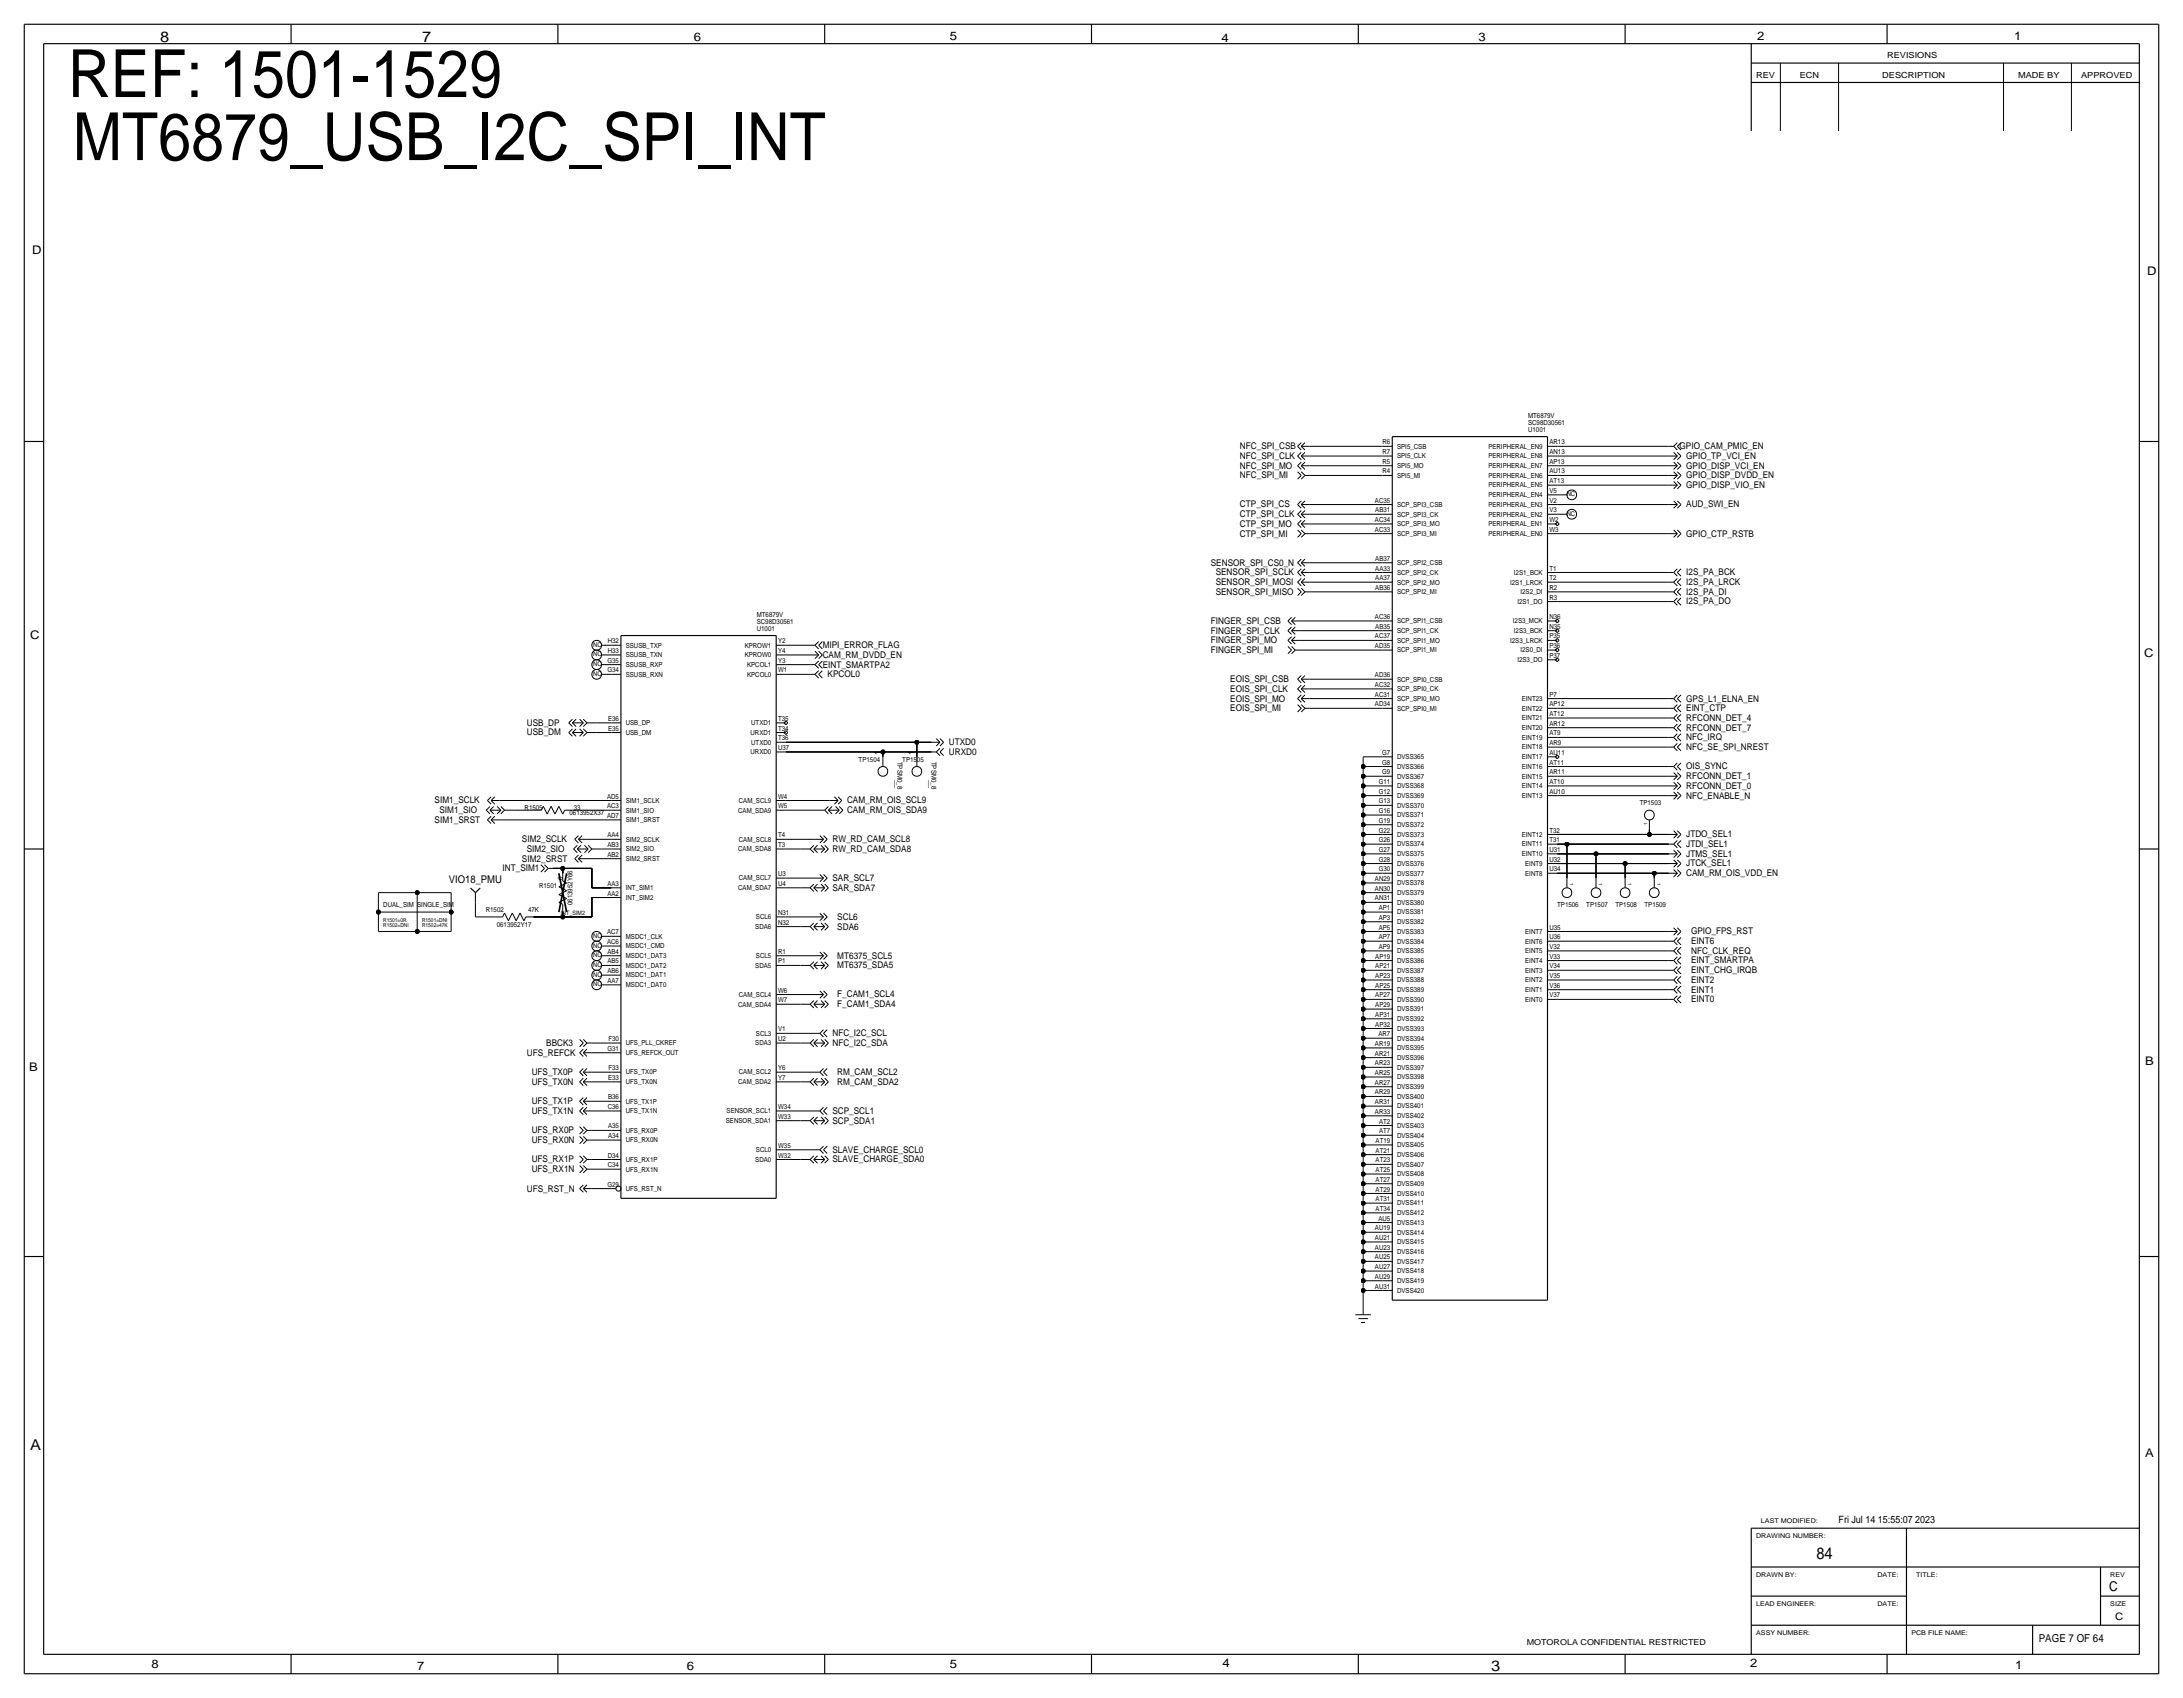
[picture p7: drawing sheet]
<svg xmlns="http://www.w3.org/2000/svg" width="572mm" height="444mm" viewBox="0 0 572 444" stroke-linecap="round" stroke-linejoin="round" font-family="sans-serif">
<defs><g id="words">
<g font-size="17.4">
<text x="17.8" y="25.4">REF: 1501-1529</text>
<text x="19.1" y="41.9">MT6879_USB_I2C_SPI_INT</text>
</g>
<text font-size="4.3" x="475.5" y="408.2">84</text>
<g font-size="3.9">
<text x="41.9" y="10.9">8</text>
<text x="110.5" y="10.9">7</text>
<text x="7.9" y="379.5">A</text>
<text x="390.4" y="437.4">3</text>
</g>
<text font-size="3.5" x="552.2" y="416.6">C</text>
<g font-size="3.1">
<text x="181.6" y="10.7">6</text>
<text x="248.7" y="10.4">5</text>
<text x="319.8" y="10.9">4</text>
<text x="387.1" y="10.7">3</text>
<text x="460" y="10.4">2</text>
<text x="527.3" y="10.4">1</text>
<text x="8.4" y="66.5">D</text>
<text x="562.1" y="71.9">D</text>
<text x="7.9" y="167.4">C</text>
<text x="561.3" y="172">C</text>
<text x="7.6" y="280.4">B</text>
<text x="561.6" y="278.9">B</text>
<text x="561.6" y="381.5">A</text>
<text x="39.6" y="436.6">8</text>
<text x="109.2" y="437.1">7</text>
<text x="179.8" y="437.1">6</text>
<text x="248.7" y="436.6">5</text>
<text x="320" y="436.4">4</text>
<text x="458.2" y="436.4">2</text>
<text x="527.6" y="436.9">1</text>
</g>
<text font-size="2.9" x="533.8" y="430">PAGE 7 OF 64</text>
<text font-size="2.8" x="117.5" y="231.1">VIO18_PMU</text>
<text font-size="2.7" x="553.7" y="424.2">C</text>
<text font-size="2.6" x="481.3" y="398.8">Fri Jul 14 15:55:07 2023</text>
<g font-size="2.4">
<text x="324.6" y="117.6">NFC_SPI_CSB</text>
<text x="439.7" y="117.6">GPIO_CAM_PMIC_EN</text>
<text x="324.6" y="120.1">NFC_SPI_CLK</text>
<text x="324.6" y="122.7">NFC_SPI_MO</text>
<text x="324.6" y="125.2">NFC_SPI_MI</text>
<text x="441.5" y="125.2">GPIO_DISP_DVDD_EN</text>
<text x="441.5" y="122.7">GPIO_DISP_VCI_EN</text>
<text x="441.5" y="120.1">GPIO_TP_VCI_EN</text>
<text x="441.5" y="127.8">GPIO_DISP_VIO_EN</text>
<text x="324.6" y="135.4">CTP_SPI_CLK</text>
<text x="324.6" y="132.8">CTP_SPI_CS</text>
<text x="324.6" y="137.9">CTP_SPI_MO</text>
<text x="441.5" y="132.8">AUD_SWI_EN</text>
<text x="324.6" y="140.5">CTP_SPI_MI</text>
<text x="441.5" y="140.5">GPIO_CTP_RSTB</text>
<text x="317" y="148.1">SENSOR_SPI_CS0_N</text>
<text x="318.3" y="150.6">SENSOR_SPI_SCLK</text>
<text x="318.3" y="153.2">SENSOR_SPI_MOSI</text>
<text x="318.3" y="155.7">SENSOR_SPI_MISO</text>
<text x="441.5" y="150.6">I2S_PA_BCK</text>
<text x="441.5" y="153.2">I2S_PA_LRCK</text>
<text x="441.5" y="155.7">I2S_PA_DI</text>
<text x="441.5" y="158.2">I2S_PA_DO</text>
<text x="317" y="163.3">FINGER_SPI_CSB</text>
<text x="317" y="165.9">FINGER_SPI_CLK</text>
<text x="215.4" y="172.2">CAM_RM_DVDD_EN</text>
<text x="215.4" y="169.7">MIPI_ERROR_FLAG</text>
<text x="317" y="168.4">FINGER_SPI_MO</text>
<text x="317" y="170.9">FINGER_SPI_MI</text>
<text x="215.4" y="174.8">EINT_SMARTPA2</text>
<text x="216.7" y="177.3">KPCOL0</text>
<text x="322.1" y="178.6">EOIS_SPI_CSB</text>
<text x="322.1" y="181.1">EOIS_SPI_CLK</text>
<text x="322.1" y="183.6">EOIS_SPI_MO</text>
<text x="441.5" y="183.6">GPS_L1_ELNA_EN</text>
<text x="137.9" y="190">USB_DP</text>
<text x="322.1" y="186.2">EOIS_SPI_MI</text>
<text x="441.5" y="186.2">EINT_CTP</text>
<text x="441.5" y="188.7">RFCONN_DET_4</text>
<text x="441.5" y="191.3">RFCONN_DET_7</text>
<text x="137.9" y="192.5">USB_DM</text>
<text x="230.6" y="197.6" transform="rotate(-90 230.6 197.6)">1</text>
<text x="239.5" y="197.6" transform="rotate(-90 239.5 197.6)">1</text>
<text x="248.4" y="195.1">UTXD0</text>
<text x="248.4" y="197.6">URXD0</text>
<text x="441.5" y="193.8">NFC_IRQ</text>
<text x="441.5" y="196.3">NFC_SE_SPI_NREST</text>
<text x="441.5" y="201.4">OIS_SYNC</text>
<text x="441.5" y="204">RFCONN_DET_1</text>
<text x="441.5" y="206.5">RFCONN_DET_0</text>
<text x="441.5" y="209">NFC_ENABLE_N</text>
<text x="113.8" y="210.3">SIM1_SCLK</text>
<text x="113.8" y="215.4">SIM1_SRST</text>
<text x="115.1" y="212.9">SIM1_SIO</text>
<text x="221.7" y="212.9">CAM_RM_OIS_SDA9</text>
<text x="221.7" y="210.3">CAM_RM_OIS_SCL9</text>
<text x="136.7" y="220.5">SIM2_SCLK</text>
<text x="217.9" y="220.5">RW_RD_CAM_SCL8</text>
<text x="441.5" y="219.2">JTDO_SEL1</text>
<text x="441.5" y="221.7">JTDI_SEL1</text>
<text x="136.7" y="225.6">SIM2_SRST</text>
<text x="137.9" y="223">SIM2_SIO</text>
<text x="217.9" y="223">RW_RD_CAM_SDA8</text>
<text x="441.5" y="224.3">JTMS_SEL1</text>
<text x="441.5" y="226.8">JTCK_SEL1</text>
<text x="131.6" y="228.1">INT_SIM1</text>
<text x="217.9" y="233.2">SAR_SDA7</text>
<text x="217.9" y="230.6">SAR_SCL7</text>
<text x="441.5" y="229.4">CAM_RM_OIS_VDD_EN</text>
<text x="219.2" y="240.8">SCL6</text>
<text x="219.2" y="243.3">SDA6</text>
<text x="442.7" y="244.6">GPIO_FPS_RST</text>
<text x="219.2" y="251">MT6375_SCL5</text>
<text x="442.7" y="247.1">EINT6</text>
<text x="442.7" y="249.7">NFC_CLK_REQ</text>
<text x="219.2" y="253.5">MT6375_SDA5</text>
<text x="442.7" y="252.2">EINT_SMARTPA</text>
<text x="442.7" y="254.8">EINT_CHG_IRQB</text>
<text x="442.7" y="257.3">EINT2</text>
<text x="219.2" y="261.1">F_CAM1_SCL4</text>
<text x="219.2" y="263.7">F_CAM1_SDA4</text>
<text x="442.7" y="259.8">EINT1</text>
<text x="442.7" y="262.4">EINT0</text>
<text x="143" y="273.8">BBCK3</text>
<text x="217.9" y="273.8">NFC_I2C_SDA</text>
<text x="217.9" y="271.3">NFC_I2C_SCL</text>
<text x="137.9" y="276.4">UFS_REFCK</text>
<text x="139.2" y="281.4">UFS_TX0P</text>
<text x="219.2" y="281.4">RM_CAM_SCL2</text>
<text x="139.2" y="284">UFS_TX0N</text>
<text x="219.2" y="284">RM_CAM_SDA2</text>
<text x="139.2" y="289.1">UFS_TX1P</text>
<text x="139.2" y="291.6">UFS_TX1N</text>
<text x="217.9" y="291.6">SCP_SCL1</text>
<text x="139.2" y="296.7">UFS_RX0P</text>
<text x="139.2" y="299.2">UFS_RX0N</text>
<text x="217.9" y="294.1">SCP_SDA1</text>
<text x="139.2" y="304.3">UFS_RX1P</text>
<text x="217.9" y="301.8">SLAVE_CHARGE_SCL0</text>
<text x="217.9" y="304.3">SLAVE_CHARGE_SDA0</text>
<text x="137.9" y="311.9">UFS_RST_N</text>
<text x="139.2" y="306.8">UFS_RX1N</text>
</g>
<g font-size="2.2">
<text x="494" y="15.2">REVISIONS</text>
<text x="459.7" y="20.3">REV</text>
<text x="471.2" y="20.3">ECN</text>
<text x="492.8" y="20.3">DESCRIPTION</text>
<text x="528.3" y="20.3">MADE BY</text>
<text x="544.8" y="20.3">APPROVED</text>
</g>
<text font-size="2.1" x="399.7" y="430.7">MOTOROLA CONFIDENTIAL RESTRICTED</text>
<g font-size="1.8">
<text x="400" y="111.4">SC98D30561</text>
<text x="400" y="109.5">MT6879V</text>
<text x="400" y="113.2">U1001</text>
<text x="361.9" y="116.3">R6</text>
<text x="361.9" y="118.9">R7</text>
<text x="365.8" y="120">SPI5_CLK</text>
<text x="365.8" y="117.4">SPI5_CSB</text>
<text x="389.6" y="117.4">PERIPHERAL_EN9</text>
<text x="389.6" y="120">PERIPHERAL_EN8</text>
<text x="405.6" y="116.3">AR13</text>
<text x="405.6" y="118.9">AN13</text>
<text x="361.9" y="121.4">R5</text>
<text x="361.9" y="124">R4</text>
<text x="365.8" y="125.1">SPI5_MI</text>
<text x="365.8" y="122.5">SPI5_MO</text>
<text x="389.6" y="122.5">PERIPHERAL_EN7</text>
<text x="389.6" y="125.1">PERIPHERAL_EN6</text>
<text x="405.6" y="121.4">AP13</text>
<text x="405.6" y="124">AU13</text>
<text x="360" y="131.6">AC35</text>
<text x="389.6" y="127.6">PERIPHERAL_EN5</text>
<text x="389.6" y="130.1">PERIPHERAL_EN4</text>
<text x="405.6" y="126.5">AT13</text>
<text x="405.6" y="129">V5</text>
<text x="405.6" y="131.6">V2</text>
<text x="360" y="136.7">AC34</text>
<text x="360" y="134.1">AB31</text>
<text x="365.8" y="137.8">SCP_SPI3_MO</text>
<text x="365.8" y="132.7">SCP_SPI3_CSB</text>
<text x="365.8" y="135.2">SCP_SPI3_CK</text>
<text x="389.6" y="132.7">PERIPHERAL_EN3</text>
<text x="389.6" y="135.2">PERIPHERAL_EN2</text>
<text x="389.6" y="137.8">PERIPHERAL_EN1</text>
<text x="405.6" y="134.1">V3</text>
<text x="405.6" y="136.7">W2</text>
<text x="360" y="139.2">AC33</text>
<text x="365.8" y="140.3">SCP_SPI3_MI</text>
<text x="389.6" y="140.3">PERIPHERAL_EN0</text>
<text x="405.6" y="139.2">W3</text>
<text x="360" y="146.8">AB37</text>
<text x="360" y="149.4">AA33</text>
<text x="365.8" y="147.9">SCP_SPI2_CSB</text>
<text x="405.6" y="149.4">T1</text>
<text x="360" y="151.9">AA37</text>
<text x="360" y="154.4">AB36</text>
<text x="365.8" y="150.5">SCP_SPI2_CK</text>
<text x="365.8" y="155.5">SCP_SPI2_MI</text>
<text x="365.8" y="153">SCP_SPI2_MO</text>
<text x="395.4" y="153">I2S1_LRCK</text>
<text x="396.3" y="150.5">I2S1_BCK</text>
<text x="398" y="155.5">I2S2_DI</text>
<text x="405.6" y="154.4">R2</text>
<text x="405.6" y="151.9">T2</text>
<text x="198.1" y="161.6">MT6879V</text>
<text x="397.2" y="158.1">I2S1_DO</text>
<text x="405.6" y="157">R3</text>
<text x="198.1" y="163.4">SC98D30561</text>
<text x="198.1" y="165.3">U1001</text>
<text x="360" y="167.1">AC37</text>
<text x="360" y="162.1">AC36</text>
<text x="360" y="164.6">AB35</text>
<text x="365.8" y="165.7">SCP_SPI1_CK</text>
<text x="365.8" y="163.2">SCP_SPI1_CSB</text>
<text x="396.1" y="163.2">I2S3_MCK</text>
<text x="396.3" y="165.7">I2S3_BCK</text>
<text x="405.6" y="162.1">N36</text>
<text x="405.6" y="167.1">P35</text>
<text x="405.6" y="164.6">N35</text>
<text x="159" y="173.5">G35</text>
<text x="159.1" y="168.4">H32</text>
<text x="159.1" y="170.9">H33</text>
<text x="163.8" y="169.5">SSUSB_TXP</text>
<text x="163.8" y="172.1">SSUSB_TXN</text>
<text x="195" y="169.5">KPROW1</text>
<text x="195" y="172.1">KPROW0</text>
<text x="203.7" y="168.4">Y2</text>
<text x="203.7" y="170.9">Y4</text>
<text x="203.7" y="173.5">Y3</text>
<text x="360" y="169.7">AD35</text>
<text x="365.8" y="168.2">SCP_SPI1_MO</text>
<text x="365.8" y="170.8">SCP_SPI1_MI</text>
<text x="395.4" y="168.2">I2S3_LRCK</text>
<text x="397.2" y="173.3">I2S3_DO</text>
<text x="398" y="170.8">I2S0_DI</text>
<text x="405.6" y="172.2">P37</text>
<text x="405.6" y="169.7">P36</text>
<text x="159" y="176">G34</text>
<text x="163.8" y="174.6">SSUSB_RXP</text>
<text x="163.8" y="177.1">SSUSB_RXN</text>
<text x="195.6" y="174.6">KPCOL1</text>
<text x="195.6" y="177.1">KPCOL0</text>
<text x="203.7" y="176">W1</text>
<text x="360" y="177.3">AD36</text>
<text x="360" y="179.8">AC32</text>
<text x="365.8" y="178.4">SCP_SPI0_CSB</text>
<text x="360" y="182.4">AC31</text>
<text x="360" y="184.9">AD34</text>
<text x="365.8" y="183.5">SCP_SPI0_MO</text>
<text x="365.8" y="180.9">SCP_SPI0_CK</text>
<text x="398.4" y="183.5">EINT23</text>
<text x="405.6" y="182.4">P7</text>
<text x="405.6" y="184.9">AP12</text>
<text x="159.2" y="188.7">E36</text>
<text x="159.2" y="191.3">E35</text>
<text x="163.8" y="189.8">USB_DP</text>
<text x="196.7" y="189.8">UTXD1</text>
<text x="203.7" y="188.7">T35</text>
<text x="203.7" y="191.3">T34</text>
<text x="365.8" y="186">SCP_SPI0_MI</text>
<text x="398.4" y="186">EINT22</text>
<text x="398.4" y="188.6">EINT21</text>
<text x="398.4" y="191.1">EINT20</text>
<text x="405.6" y="187.5">AT12</text>
<text x="405.6" y="190">AR12</text>
<text x="163.8" y="192.4">USB_DM</text>
<text x="196.5" y="192.4">URXD1</text>
<text x="196.5" y="197.5">URXD0</text>
<text x="196.7" y="194.9">UTXD0</text>
<text x="203.7" y="193.8">T36</text>
<text x="203.7" y="196.3">U37</text>
<text x="361.8" y="197.6">G7</text>
<text x="398.4" y="193.6">EINT19</text>
<text x="398.4" y="196.2">EINT18</text>
<text x="405.6" y="192.5">AT9</text>
<text x="405.6" y="195.1">AR9</text>
<text x="405.6" y="197.6">AU11</text>
<text x="224.8" y="199.4">TP1504</text>
<text x="234.9" y="199.4" transform="rotate(90 234.9 199.4)">TPSM0_8</text>
<text x="236.2" y="199.4">TP1505</text>
<text x="243.8" y="199.4" transform="rotate(90 243.8 199.4)">TPSM0_8</text>
<text x="361.8" y="202.7">G9</text>
<text x="361.8" y="200.2">G8</text>
<text x="365.8" y="198.7">DVSS365</text>
<text x="365.8" y="201.3">DVSS366</text>
<text x="365.8" y="203.8">DVSS367</text>
<text x="398.4" y="198.7">EINT17</text>
<text x="398.4" y="201.3">EINT16</text>
<text x="398.4" y="203.8">EINT15</text>
<text x="405.6" y="200.2">AT11</text>
<text x="405.6" y="202.7">AR11</text>
<text x="158.9" y="209">AD5</text>
<text x="203.7" y="209">W4</text>
<text x="233.8" y="204.1" transform="rotate(90 233.8 204.1)">----</text>
<text x="242.7" y="204.1" transform="rotate(90 242.7 204.1)">----</text>
<text x="360.9" y="207.8">G12</text>
<text x="360.9" y="205.2">G11</text>
<text x="365.8" y="206.3">DVSS368</text>
<text x="365.8" y="208.9">DVSS369</text>
<text x="398.4" y="206.3">EINT14</text>
<text x="398.4" y="208.9">EINT13</text>
<text x="405.6" y="205.2">AT10</text>
<text x="405.6" y="207.8">AU10</text>
<text x="137.3" y="212.1">R1505</text>
<text x="149.1" y="213.4">0613952X37</text>
<text x="150.2" y="212.1">33</text>
<text x="158.9" y="214.1">AD7</text>
<text x="158.9" y="211.6">AC3</text>
<text x="163.8" y="210.2">SIM1_SCLK</text>
<text x="163.8" y="215.2">SIM1_SRST</text>
<text x="163.8" y="212.7">SIM1_SIO</text>
<text x="193.3" y="212.7">CAM_SDA9</text>
<text x="193.4" y="210.2">CAM_SCL9</text>
<text x="203.7" y="211.6">W5</text>
<text x="360.9" y="215.4">G19</text>
<text x="360.9" y="212.9">G16</text>
<text x="360.9" y="210.3">G13</text>
<text x="365.8" y="211.4">DVSS370</text>
<text x="365.8" y="214">DVSS371</text>
<text x="429.3" y="210.8">TP1503</text>
<text x="159" y="221.7">AB3</text>
<text x="159" y="219.2">AA4</text>
<text x="163.8" y="220.3">SIM2_SCLK</text>
<text x="193.4" y="220.3">CAM_SCL8</text>
<text x="203.7" y="221.7">T3</text>
<text x="203.7" y="219.2">T4</text>
<text x="360.9" y="220.5">G26</text>
<text x="360.9" y="217.9">G22</text>
<text x="365.8" y="216.5">DVSS372</text>
<text x="365.8" y="219">DVSS373</text>
<text x="365.8" y="221.6">DVSS374</text>
<text x="398.4" y="219">EINT12</text>
<text x="398.4" y="221.6">EINT11</text>
<text x="405.6" y="217.9">T32</text>
<text x="405.6" y="220.5">T31</text>
<text x="159" y="224.3">AB2</text>
<text x="163.8" y="222.9">SIM2_SIO</text>
<text x="163.8" y="225.4">SIM2_SRST</text>
<text x="193.3" y="222.9">CAM_SDA8</text>
<text x="360.9" y="225.6">G28</text>
<text x="360.9" y="223">G27</text>
<text x="365.8" y="224.1">DVSS375</text>
<text x="365.8" y="226.7">DVSS376</text>
<text x="398.4" y="224.1">EINT10</text>
<text x="399.3" y="226.7">EINT9</text>
<text x="405.6" y="223">U31</text>
<text x="405.6" y="225.6">U32</text>
<text x="141.1" y="232.4">R1501</text>
<text x="147.3" y="230.3" transform="rotate(-90 147.3 230.3)">0</text>
<text x="159" y="231.9">AA3</text>
<text x="163.8" y="233">INT_SIM1</text>
<text x="193.3" y="233">CAM_SDA7</text>
<text x="193.4" y="230.5">CAM_SCL7</text>
<text x="203.7" y="231.9">U4</text>
<text x="203.7" y="229.4">U3</text>
<text x="360" y="233.2">AN30</text>
<text x="360" y="230.6">AN29</text>
<text x="360.9" y="228.1">G30</text>
<text x="365.8" y="229.2">DVSS377</text>
<text x="365.8" y="231.7">DVSS378</text>
<text x="399.3" y="229.2">EINT8</text>
<text x="405.6" y="228.1">U34</text>
<text x="100.3" y="237.5">DUAL_SIM SINGLE_SIM</text>
<text x="127.2" y="238.8">R1502</text>
<text x="138.3" y="238.8">47K</text>
<text x="149.9" y="237" transform="rotate(-90 149.9 237)">0613952Y66</text>
<text x="159" y="234.4">AA2</text>
<text x="163.8" y="235.6">INT_SIM2</text>
<text x="203.7" y="239.6">N31</text>
<text x="360" y="235.7">AN31</text>
<text x="360.9" y="238.3">AP1</text>
<text x="365.8" y="234.3">DVSS379</text>
<text x="365.8" y="236.8">DVSS380</text>
<text x="365.8" y="239.4">DVSS381</text>
<text x="407.7" y="237.5">TP1506</text>
<text x="415.3" y="237.5">TP1507</text>
<text x="422.9" y="237.5">TP1508</text>
<text x="430.5" y="237.5">TP1509</text>
<text x="130.1" y="242.6">0613952Y17</text>
<text x="158.9" y="244.6">AC7</text>
<text x="163.8" y="245.7">MSDC1_CLK</text>
<text x="197.7" y="243.2">SDA6</text>
<text x="197.9" y="240.6">SCL6</text>
<text x="203.7" y="242.1">N32</text>
<text x="360.9" y="245.9">AP7</text>
<text x="360.9" y="243.3">AP5</text>
<text x="360.9" y="240.8">AP3</text>
<text x="365.8" y="241.9">DVSS382</text>
<text x="365.8" y="244.4">DVSS383</text>
<text x="399.3" y="244.4">EINT7</text>
<text x="405.6" y="243.3">U35</text>
<text x="405.6" y="245.9">U36</text>
<text x="158.9" y="247.1">AC6</text>
<text x="159" y="249.7">AB4</text>
<text x="163.8" y="250.8">MSDC1_DAT3</text>
<text x="163.8" y="248.3">MSDC1_CMD</text>
<text x="197.9" y="250.8">SCL5</text>
<text x="203.7" y="249.7">R1</text>
<text x="360" y="251">AP19</text>
<text x="360.9" y="248.4">AP9</text>
<text x="365.8" y="247">DVSS384</text>
<text x="365.8" y="249.5">DVSS385</text>
<text x="399.3" y="247">EINT6</text>
<text x="399.3" y="249.5">EINT5</text>
<text x="405.6" y="248.4">V32</text>
<text x="405.6" y="251">V33</text>
<text x="159" y="252.2">AB5</text>
<text x="159" y="254.8">AB6</text>
<text x="159" y="257.3">AA7</text>
<text x="163.8" y="255.9">MSDC1_DAT1</text>
<text x="163.8" y="253.3">MSDC1_DAT2</text>
<text x="197.7" y="253.3">SDA5</text>
<text x="203.7" y="252.2">P1</text>
<text x="360" y="256">AP23</text>
<text x="360" y="253.5">AP21</text>
<text x="365.8" y="252.1">DVSS386</text>
<text x="365.8" y="254.6">DVSS387</text>
<text x="365.8" y="257.1">DVSS388</text>
<text x="399.3" y="252.1">EINT4</text>
<text x="399.3" y="254.6">EINT3</text>
<text x="399.3" y="257.1">EINT2</text>
<text x="405.6" y="253.5">V34</text>
<text x="405.6" y="256">V35</text>
<text x="163.8" y="258.4">MSDC1_DAT0</text>
<text x="193.3" y="263.5">CAM_SDA4</text>
<text x="193.4" y="261">CAM_SCL4</text>
<text x="203.7" y="262.4">W7</text>
<text x="203.7" y="259.8">W6</text>
<text x="360" y="263.7">AP29</text>
<text x="360" y="261.1">AP27</text>
<text x="360" y="258.6">AP25</text>
<text x="365.8" y="259.7">DVSS389</text>
<text x="365.8" y="262.2">DVSS390</text>
<text x="399.3" y="259.7">EINT1</text>
<text x="399.3" y="262.2">EINT0</text>
<text x="405.6" y="258.6">V36</text>
<text x="405.6" y="261.1">V37</text>
<text x="360" y="268.7">AP32</text>
<text x="360" y="266.2">AP31</text>
<text x="365.8" y="264.8">DVSS391</text>
<text x="365.8" y="267.3">DVSS392</text>
<text x="365.8" y="269.8">DVSS393</text>
<text x="159" y="275.1">G31</text>
<text x="159.3" y="272.5">F30</text>
<text x="163.8" y="273.7">UFS_PLL_CKREF</text>
<text x="197.7" y="273.7">SDA3</text>
<text x="197.9" y="271.1">SCL3</text>
<text x="203.7" y="272.5">U2</text>
<text x="203.7" y="270">V1</text>
<text x="360" y="273.8">AR19</text>
<text x="360.9" y="271.3">AR7</text>
<text x="365.8" y="272.4">DVSS394</text>
<text x="365.8" y="274.9">DVSS395</text>
<text x="159.3" y="280.2">F33</text>
<text x="163.8" y="276.2">UFS_REFCK_OUT</text>
<text x="163.8" y="281.3">UFS_TX0P</text>
<text x="193.4" y="281.3">CAM_SCL2</text>
<text x="203.7" y="280.2">Y6</text>
<text x="360" y="281.4">AR25</text>
<text x="360" y="278.9">AR23</text>
<text x="360" y="276.4">AR21</text>
<text x="365.8" y="277.5">DVSS396</text>
<text x="365.8" y="280">DVSS397</text>
<text x="159.2" y="287.8">B36</text>
<text x="159.2" y="282.7">E33</text>
<text x="163.8" y="283.8">UFS_TX0N</text>
<text x="193.3" y="283.8">CAM_SDA2</text>
<text x="203.7" y="282.7">Y7</text>
<text x="360" y="286.5">AR29</text>
<text x="360" y="284">AR27</text>
<text x="365.8" y="282.5">DVSS398</text>
<text x="365.8" y="285.1">DVSS399</text>
<text x="365.8" y="287.6">DVSS400</text>
<text x="159.1" y="290.3">C36</text>
<text x="163.8" y="288.9">UFS_TX1P</text>
<text x="163.8" y="291.4">UFS_TX1N</text>
<text x="190" y="294">SENSOR_SDA1</text>
<text x="190.2" y="291.4">SENSOR_SCL1</text>
<text x="203.7" y="292.9">W33</text>
<text x="203.7" y="290.3">W34</text>
<text x="360" y="291.6">AR33</text>
<text x="360" y="289.1">AR31</text>
<text x="365.8" y="290.2">DVSS401</text>
<text x="365.8" y="292.7">DVSS402</text>
<text x="159.2" y="295.4">A35</text>
<text x="159.2" y="297.9">A34</text>
<text x="163.8" y="296.5">UFS_RX0P</text>
<text x="163.8" y="299.1">UFS_RX0N</text>
<text x="360.1" y="299.2">AT19</text>
<text x="361" y="296.7">AT7</text>
<text x="361" y="294.1">AT2</text>
<text x="365.8" y="295.2">DVSS403</text>
<text x="365.8" y="297.8">DVSS404</text>
<text x="159.1" y="303">D34</text>
<text x="159.1" y="305.6">C34</text>
<text x="163.8" y="304.1">UFS_RX1P</text>
<text x="197.7" y="304.1">SDA0</text>
<text x="197.9" y="301.6">SCL0</text>
<text x="203.7" y="303">W32</text>
<text x="203.7" y="300.5">W35</text>
<text x="360.1" y="304.3">AT23</text>
<text x="360.1" y="301.8">AT21</text>
<text x="365.8" y="300.3">DVSS405</text>
<text x="365.8" y="302.9">DVSS406</text>
<text x="365.8" y="305.4">DVSS407</text>
<text x="159" y="310.6">G29</text>
<text x="163.8" y="306.7">UFS_RX1N</text>
<text x="163.8" y="311.8">UFS_RST_N</text>
<text x="360.1" y="311.9">AT29</text>
<text x="360.1" y="309.4">AT27</text>
<text x="360.1" y="306.8">AT25</text>
<text x="365.8" y="307.9">DVSS408</text>
<text x="365.8" y="310.5">DVSS409</text>
<text x="360.1" y="317">AT34</text>
<text x="360.1" y="314.5">AT31</text>
<text x="365.8" y="313">DVSS410</text>
<text x="365.8" y="315.6">DVSS411</text>
<text x="360" y="322.1">AU19</text>
<text x="360.9" y="319.5">AU5</text>
<text x="365.8" y="318.1">DVSS412</text>
<text x="365.8" y="320.6">DVSS413</text>
<text x="365.8" y="323.2">DVSS414</text>
<text x="360" y="329.7">AU25</text>
<text x="360" y="327.2">AU23</text>
<text x="360" y="324.6">AU21</text>
<text x="365.8" y="325.7">DVSS415</text>
<text x="365.8" y="328.3">DVSS416</text>
<text x="360" y="334.8">AU29</text>
<text x="360" y="332.2">AU27</text>
<text x="365.8" y="330.8">DVSS417</text>
<text x="365.8" y="333.3">DVSS418</text>
<text x="365.8" y="335.9">DVSS419</text>
<text x="360" y="337.3">AU31</text>
<text x="365.8" y="338.4">DVSS420</text>
</g>
<g font-size="1.7">
<text x="410.2" y="129.9">NC</text>
<text x="410.2" y="135">NC</text>
<text x="155.3" y="171.9">NC</text>
<text x="155.3" y="169.3">NC</text>
<text x="155.3" y="176.9">NC</text>
<text x="155.3" y="174.4">NC</text>
<text x="155.3" y="245.5">NC</text>
<text x="155.3" y="248.1">NC</text>
<text x="155.3" y="250.6">NC</text>
<text x="155.3" y="255.7">NC</text>
<text x="155.3" y="253.1">NC</text>
<text x="155.3" y="258.2">NC</text>
<text x="461" y="398.8">LAST MODIFIED:</text>
<text x="459.7" y="402.6">DRAWING NUMBER:</text>
<text x="459.7" y="412.8">DRAWN BY:</text>
<text x="491.5" y="412.8">DATE:</text>
<text x="501.6" y="412.7">TITLE:</text>
<text x="552.4" y="412.8">REV</text>
<text x="459.7" y="420.4">LEAD ENGINEER:</text>
<text x="491.5" y="420.4">DATE:</text>
<text x="552.4" y="420.4">SIZE</text>
<text x="459.7" y="428">ASSY NUMBER:</text>
<text x="500.4" y="428">PCB FILE NAME:</text>
</g>
<text font-size="1.6" x="146.8" y="239.5">INT_SIM2</text>
<g font-size="1.4">
<text x="100.3" y="242.6">R1502=DNI</text>
<text x="100.3" y="241.3">R1501=0R</text>
<text x="110.5" y="241.3">R1501=DNI</text>
<text x="110.5" y="242.6">R1502=47K</text>
</g>
<g font-size="1.3">
<text x="431.3" y="216" transform="rotate(-90 431.3 216)">1</text>
<text x="411" y="231.3" transform="rotate(90 411 231.3)">1</text>
<text x="418.6" y="231.3" transform="rotate(90 418.6 231.3)">1</text>
<text x="426.2" y="231.3" transform="rotate(90 426.2 231.3)">1</text>
<text x="433.8" y="231.3" transform="rotate(90 433.8 231.3)">1</text>
</g>
</g></defs>
<!-- layer: Nets -->
<g fill="none" stroke="#000" stroke-width=".26">
<path d="M342.9 116.8h19zM342.9 119.4h19zM407.7 116.8h29.2zM407.7 119.4h29.2zM342.9 134.6h19zM342.9 121.9h19zM342.9 124.5h19zM342.9 132.1h19zM342.9 137.2h19zM342.9 139.7h19zM407.7 127h29.2zM407.7 132.1h29.2z"/>
<path d="M407.7 124.5h29.2zM407.7 121.9h29.2zM407.7 139.7h29.2zM342.9 147.3h19zM342.9 149.9h19zM342.9 152.4h19zM342.9 154.9h19zM407.7 149.9h29.2zM407.7 152.4h29.2zM407.7 154.9h29.2zM407.7 157.5h29.2zM205.7 168.9h6.4z"/>
<path d="M205.7 171.4h6.4zM205.7 174h6.4zM205.7 176.5h6.4zM340.4 165.1h21.5zM340.4 167.6h21.5zM340.4 162.6h21.5zM340.4 170.2h21.5zM342.9 177.8h19zM156.2 189.2h3.8zM156.2 191.8h3.8zM205.7 194.3h34.3zM205.7 196.8h25.4z"/>
<path d="M231.1 196.8v1.3zM231.1 196.8h12.7zM240 194.3v3.8zM240 194.3h3.8zM342.9 182.9h19zM342.9 180.3h19zM342.9 185.4h19zM356.9 198.1h5zM356.9 198.1v2.6zM407.7 185.4h29.2zM407.7 188h29.2zM407.7 182.9h29.2z"/>
<path d="M407.7 190.5h29.2zM407.7 193h29.2zM407.7 195.6h29.2zM130.8 209.5h29.2zM130.8 214.6h29.2zM134.6 212.1h5.1zM149.9 212.1h10.1zM153.7 219.7h6.3zM205.7 209.5h11.5zM205.7 212.1h7.7zM205.7 219.7h7.7zM356.9 200.7h5z"/>
<path d="M356.9 200.7v2.5zM356.9 203.2h5zM356.9 203.2v2.5zM356.9 205.7h5zM356.9 205.7v2.6zM356.9 208.3h5zM356.9 208.3v2.5zM356.9 210.8h5zM356.9 210.8v2.6zM356.9 213.4h5zM356.9 213.4v2.5zM356.9 215.9h5z"/>
<path d="M356.9 215.9v2.5zM356.9 218.4h5zM356.9 218.4v2.6zM407.7 200.7h29.2zM407.7 203.2h29.2zM407.7 205.7h29.2zM407.7 208.3h29.2zM407.7 218.4h24.1zM431.8 218.4h5.1zM431.8 217.2v1.2zM99.1 233.7h10.1zM99.1 238.8v5z"/>
<path d="M99.1 233.7v5.1zM99.1 238.8h19zM109.2 233.7v10.1zM109.2 233.7h8.9zM118.1 233.7v5.1zM118.1 238.8v5zM124.5 236.2v3.8zM144.8 227.3h2.5zM147.3 227.3v1.3zM147.3 227.3h7.6zM147.3 238.8v1.2zM153.7 224.8h6.3z"/>
<path d="M154.9 227.3v5.1zM154.9 232.4h5.1zM154.9 234.9v5.1zM154.9 234.9h5.1zM157.5 222.2h2.5zM205.7 222.2h3.8zM205.7 229.9h7.7zM205.7 232.4h3.8zM356.9 221h5zM356.9 221v2.5zM356.9 223.5h5zM356.9 226.1h5z"/>
<path d="M356.9 223.5v2.6zM356.9 226.1v2.5zM356.9 228.6h5zM356.9 228.6v2.5zM356.9 231.1h5zM356.9 231.1v2.6zM356.9 233.7h5zM356.9 233.7v2.5zM356.9 236.2h5zM356.9 236.2v2.6zM356.9 238.8h5zM356.9 238.8v2.5z"/>
<path d="M407.7 221h2.5zM407.7 223.5h10.1zM407.7 226.1h17.7zM407.7 228.6h25.4zM410.2 221v8.9zM410.2 221h26.7zM417.8 223.5v6.4zM417.8 223.5h19.1zM425.4 226.1v3.8zM425.4 226.1h11.5zM433.1 228.6v1.3zM433.1 228.6h3.8z"/>
<path d="M99.1 243.8h10.1zM109.2 243.8h8.9zM124.5 240h5zM139.7 240h7.6zM147.3 240h7.6zM205.7 240h7.7zM205.7 242.6h3.8zM205.7 250.2h7.7zM205.7 252.7h3.8zM356.9 241.3h5zM356.9 241.3v2.5zM356.9 243.8h5z"/>
<path d="M356.9 243.8v2.6zM356.9 246.4h5zM356.9 246.4v2.5zM356.9 248.9h5zM356.9 251.5h5zM356.9 248.9v2.6zM356.9 251.5v2.5zM356.9 254h5zM356.9 254v2.5zM356.9 256.5h5zM356.9 256.5v2.6zM356.9 259.1h5z"/>
<path d="M356.9 259.1v2.5zM407.7 243.8h29.2zM407.7 246.4h29.2zM407.7 248.9h29.2zM407.7 251.5h29.2zM407.7 254h29.2zM407.7 256.5h29.2zM407.7 259.1h29.2zM154.9 273h5.1zM154.9 275.6h5.1zM205.7 260.3h7.7zM205.7 262.9h3.8z"/>
<path d="M205.7 270.5h7.7zM205.7 273h3.8zM356.9 261.6h5zM356.9 261.6v2.6zM356.9 264.2h5zM356.9 264.2v2.5zM356.9 266.7h5zM356.9 266.7v2.5zM356.9 269.2h5zM356.9 269.2v2.6zM356.9 271.8h5zM356.9 271.8v2.5z"/>
<path d="M356.9 274.3h5zM356.9 276.9h5zM356.9 274.3v2.6zM356.9 276.9v2.5zM356.9 279.4h5zM356.9 279.4v2.5zM407.7 261.6h29.2zM154.9 280.7h5.1zM154.9 283.2h5.1zM154.9 288.3h5.1zM154.9 290.8h5.1zM154.9 295.9h5.1z"/>
<path d="M154.9 298.4h5.1zM205.7 280.7h7.7zM205.7 283.2h3.8zM205.7 290.8h7.7zM205.7 293.4h3.8zM356.9 281.9h5zM356.9 281.9v2.6zM356.9 284.5h5zM356.9 284.5v2.5zM356.9 287h5zM356.9 287v2.6zM356.9 289.6h5z"/>
<path d="M356.9 289.6v2.5zM356.9 292.1h5zM356.9 292.1v2.5zM356.9 294.6h5zM356.9 294.6v2.6zM356.9 297.2h5zM356.9 297.2v2.5zM356.9 299.7h5zM356.9 299.7v2.6zM154.9 303.5h5.1zM154.9 306.1h5.1zM154.9 311.1h5.1z"/>
<path d="M205.7 301h7.7zM205.7 303.5h3.8zM356.9 302.3h5zM356.9 304.8h5zM356.9 302.3v2.5zM356.9 304.8v2.5zM356.9 307.3h5zM356.9 307.3v2.6zM356.9 309.9h5zM356.9 309.9v2.5zM356.9 312.4h5zM356.9 312.4v2.6z"/>
<path d="M356.9 315h5zM356.9 315v2.5zM356.9 317.5h5zM356.9 317.5v2.5zM356.9 320h5zM356.9 320v2.6zM356.9 322.6h5zM356.9 322.6v2.5zM356.9 325.1h5zM356.9 325.1v2.6zM356.9 327.7h5zM356.9 330.2h5z"/>
<path d="M356.9 327.7v2.5zM356.9 330.2v2.5zM356.9 332.7h5zM356.9 332.7v2.6zM356.9 335.3h5zM356.9 335.3v2.5zM356.9 337.8v3.8zM356.9 337.8h5z"/>
</g>
<g fill="#000" stroke="#000" stroke-width=".26">
<circle cx="231.1" cy="196.8" r=".56"/>
<circle cx="240" cy="194.3" r=".56"/>
<circle cx="356.9" cy="205.7" r=".56"/>
<circle cx="356.9" cy="215.9" r=".56"/>
<circle cx="356.9" cy="210.8" r=".56"/>
<circle cx="356.9" cy="203.2" r=".56"/>
<circle cx="356.9" cy="200.7" r=".56"/>
<circle cx="356.9" cy="218.4" r=".56"/>
<circle cx="356.9" cy="208.3" r=".56"/>
<circle cx="356.9" cy="213.4" r=".56"/>
<circle cx="431.8" cy="218.4" r=".56"/>
<circle cx="99.1" cy="238.8" r=".56"/>
<circle cx="109.2" cy="233.7" r=".56"/>
<circle cx="118.1" cy="238.8" r=".56"/>
<circle cx="147.3" cy="227.3" r=".56"/>
<circle cx="356.9" cy="226.1" r=".56"/>
<circle cx="356.9" cy="228.6" r=".56"/>
<circle cx="356.9" cy="233.7" r=".56"/>
<circle cx="356.9" cy="238.8" r=".56"/>
<circle cx="356.9" cy="236.2" r=".56"/>
<circle cx="356.9" cy="221" r=".56"/>
<circle cx="356.9" cy="223.5" r=".56"/>
<circle cx="356.9" cy="231.1" r=".56"/>
<circle cx="410.2" cy="221" r=".56"/>
<circle cx="417.8" cy="223.5" r=".56"/>
<circle cx="425.5" cy="226.1" r=".56"/>
<circle cx="433.1" cy="228.6" r=".56"/>
<circle cx="109.2" cy="243.8" r=".56"/>
<circle cx="147.3" cy="240" r=".56"/>
<circle cx="356.9" cy="254" r=".56"/>
<circle cx="356.9" cy="251.5" r=".56"/>
<circle cx="356.9" cy="243.8" r=".56"/>
<circle cx="356.9" cy="246.4" r=".56"/>
<circle cx="356.9" cy="248.9" r=".56"/>
<circle cx="356.9" cy="259.1" r=".56"/>
<circle cx="356.9" cy="256.5" r=".56"/>
<circle cx="356.9" cy="241.3" r=".56"/>
<circle cx="356.9" cy="261.6" r=".56"/>
<circle cx="356.9" cy="279.4" r=".56"/>
<circle cx="356.9" cy="271.8" r=".56"/>
<circle cx="356.9" cy="269.2" r=".56"/>
<circle cx="356.9" cy="276.9" r=".56"/>
<circle cx="356.9" cy="264.2" r=".56"/>
<circle cx="356.9" cy="266.7" r=".56"/>
<circle cx="356.9" cy="274.3" r=".56"/>
<circle cx="356.9" cy="289.6" r=".56"/>
<circle cx="356.9" cy="299.7" r=".56"/>
<circle cx="356.9" cy="297.2" r=".56"/>
<circle cx="356.9" cy="281.9" r=".56"/>
<circle cx="356.9" cy="287" r=".56"/>
<circle cx="356.9" cy="294.6" r=".56"/>
<circle cx="356.9" cy="292.1" r=".56"/>
<circle cx="356.9" cy="284.5" r=".56"/>
<circle cx="356.9" cy="317.5" r=".56"/>
<circle cx="356.9" cy="302.3" r=".56"/>
<circle cx="356.9" cy="304.8" r=".56"/>
<circle cx="356.9" cy="309.9" r=".56"/>
<circle cx="356.9" cy="315" r=".56"/>
<circle cx="356.9" cy="307.3" r=".56"/>
<circle cx="356.9" cy="312.4" r=".56"/>
<circle cx="356.9" cy="325.1" r=".56"/>
<circle cx="356.9" cy="327.7" r=".56"/>
<circle cx="356.9" cy="330.2" r=".56"/>
<circle cx="356.9" cy="335.3" r=".56"/>
<circle cx="356.9" cy="337.8" r=".56"/>
<circle cx="356.9" cy="320" r=".56"/>
<circle cx="356.9" cy="322.6" r=".56"/>
<circle cx="356.9" cy="332.7" r=".56"/>
</g>
<!-- layer: Components -->
<g fill="none" stroke="#000" stroke-width=".26">
<path d="M339.7 116.8l1 1zM339.7 119.4l1 .9zM340.7 115.9l-1 .9zM340.7 116.8h2.2zM340.7 116.8l.9 1zM340.7 118.4l-1 1zM340.7 119.4h2.2zM340.7 119.4l.9 .9zM341.6 115.9l-.9 .9zM341.6 118.4l-.9 1zM361.9 119.4h2.6zM361.9 116.8h2.6z"/>
<path d="M405.1 119.4h2.6zM405.1 116.8h2.6zM436.9 116.8h1.2zM436.9 119.4h2.2zM438.1 116.8l1 1zM438.1 118.4l1 1zM439.1 116.8l1 1zM439.1 115.9l-1 .9zM439.1 118.4l1 1zM439.1 119.4l-1 .9zM440.1 115.9l-1 .9zM440.1 119.4l-1 .9z"/>
<path d="M339.7 138.7l1 1zM339.7 132.1l1 .9zM339.7 137.2l1 .9zM339.7 137.2l1-1zM339.7 134.6l1 1zM339.7 134.6l1-.9zM339.7 123.5l1 1zM339.7 125.4l1-.9zM339.7 121.9l1 1zM339.7 121.9l1-.9zM340.7 138.7l.9 1zM340.7 131.1l-1 1z"/>
<path d="M340.7 132.1h2.2zM340.7 132.1l.9 .9zM340.7 137.2h2.2zM340.7 137.2l.9 .9zM340.7 137.2l.9-1zM340.7 134.6h2.2zM340.7 134.6l.9 1zM340.7 134.6l.9-.9zM340.7 125.4l.9-.9zM340.7 123.5l.9 1zM340.7 121.9h2.2zM340.7 121.9l.9 1z"/>
<path d="M340.7 121.9l.9-.9zM341.6 139.7h1.3zM341.6 131.1l-.9 1zM341.6 124.5h1.3zM361.9 139.7h2.6zM361.9 137.2h2.6zM361.9 134.6h2.6zM361.9 132.1h2.6zM361.9 124.5h2.6zM361.9 121.9h2.6zM405.1 139.7h2.6zM405.1 137.2h2.6z"/>
<path d="M405.1 134.6h2.6zM405.1 132.1h2.6zM405.1 129.5h2.6zM405.1 127h2.6zM405.1 124.5h2.6zM405.1 121.9h2.6zM407.2 137.2l.5 .5zM407.7 134.6h2.5zM407.7 129.5h2.5zM407.7 136.7l-.5 .5zM407.7 136.7l.5 .5zM407.7 137.7l.5-.5z"/>
<path d="M436.9 132.1h2.2zM436.9 139.7h2.2zM436.9 124.5h2.2zM436.9 121.9h2.2zM436.9 127h2.2zM438.1 131.1l1 1zM438.1 138.7l1 1zM438.1 123.5l1 1zM438.1 121l1 .9zM438.1 126l1 1zM439.1 131.1l1 1zM439.1 132.1l-1 .9z"/>
<path d="M439.1 138.7l1 1zM439.1 139.7l-1 1zM439.1 123.5l1 1zM439.1 124.5l-1 .9zM439.1 121l1 .9zM439.1 121.9l-1 1zM439.1 126l1 1zM439.1 127l-1 1zM440.1 132.1l-1 .9zM440.1 139.7l-1 1zM440.1 124.5l-1 .9zM440.1 121.9l-1 1z"/>
<path d="M440.1 127l-1 1zM339.7 140.7l1-1zM339.7 147.3l1 1zM339.7 147.3l1-.9zM339.7 149.9l1 .9zM339.7 149.9l1-1zM339.7 152.4l1 1zM339.7 152.4l1-1zM339.7 154l1 .9zM339.7 155.9l1-1zM340.7 140.7l.9-1zM340.7 147.3h2.2z"/>
<path d="M340.7 147.3l.9 1zM340.7 147.3l.9-.9zM340.7 149.9h2.2zM340.7 149.9l.9 .9zM340.7 149.9l.9-1zM340.7 152.4h2.2zM340.7 152.4l.9 1zM340.7 152.4l.9-1zM340.7 155.9l.9-1zM340.7 154l.9 .9zM341.6 154.9h1.3zM361.9 154.9h2.6z"/>
<path d="M361.9 152.4h2.6zM361.9 149.9h2.6zM361.9 147.3h2.6zM405.1 157.5h2.6zM405.1 154.9h2.6zM405.1 152.4h2.6zM405.1 149.9h2.6zM436.9 152.4h1.2zM436.9 149.9h1.2zM436.9 157.5h1.2zM436.9 154.9h1.2zM438.1 152.4l1 1z"/>
<path d="M438.1 149.9l1 .9zM438.1 157.5l1 .9zM438.1 154.9l1 1zM439.1 152.4l1 1zM439.1 151.4l-1 1zM439.1 149.9l1 .9zM439.1 148.9l-1 1zM439.1 157.5l1 .9zM439.1 156.5l-1 1zM439.1 154.9l1 1zM439.1 154l-1 .9zM440.1 151.4l-1 1z"/>
<path d="M440.1 148.9l-1 1zM440.1 156.5l-1 1zM440.1 154l-1 .9zM157.5 176.5h2.5zM157.5 174h2.5zM157.5 171.4h2.5zM157.5 168.9h2.5zM160 176.5h2.6zM160 174h2.6zM160 171.4h2.6zM160 168.9h2.6zM203.2 176.5h2.5z"/>
<path d="M203.2 174h2.5zM203.2 171.4h2.5zM203.2 168.9h2.5zM212.1 176.5h1.3zM212.1 168.9h1.3zM212.1 171.4h2.2zM212.1 174h1.3zM213.4 176.5l.9 1zM213.4 176.5l.9-.9zM213.4 168.9l.9 1zM213.4 168.9l.9-1zM213.4 170.5l.9 .9z"/>
<path d="M213.4 174l.9 1zM213.4 174l.9-1zM214.3 176.5l1 1zM214.3 168.9l1-1zM214.3 168.9l1 1zM214.3 170.5l1 .9zM214.3 171.4l-.9 1zM214.3 174l1 1zM215.3 175.6l-1 .9zM215.3 171.4l-1 1zM215.3 173l-1 1zM337.2 169.2l.9 1z"/>
<path d="M337.2 171.1l.9-.9zM337.2 167.6l.9 1zM337.2 165.1l.9 1zM337.2 165.1l.9-1zM337.2 162.6l.9 .9zM337.2 162.6l.9-1zM338.1 171.1l1-.9zM338.1 169.2l1 1zM338.1 166.7l-.9 .9zM338.1 167.6h2.3zM338.1 167.6l1 1zM338.1 165.1h2.3z"/>
<path d="M338.1 165.1l1 1zM338.1 165.1l1-1zM338.1 162.6h2.3zM338.1 162.6l1 .9zM338.1 162.6l1-1zM339.1 170.2h1.3zM339.1 166.7l-1 .9zM339.7 177.8l1 1zM339.7 177.8l1-1zM340.7 179.4l-1 .9zM340.7 177.8h2.2zM340.7 177.8l.9 1z"/>
<path d="M340.7 177.8l.9-1zM341.6 179.4l-.9 .9zM361.9 177.8h2.6zM361.9 170.2h2.6zM361.9 167.6h2.6zM361.9 165.1h2.6zM361.9 162.6h2.6zM405.1 172.7h2.6zM405.1 170.2h2.6zM405.1 167.6h2.6zM405.1 165.1h2.6zM405.1 162.6h2.6z"/>
<path d="M407.2 172.7l.5-.5zM407.2 172.7l.5 .5zM407.2 170.2l.5 .5zM407.2 167.6l.5 .5zM407.2 165.1l.5 .5zM407.2 162.6l.5 .5zM407.7 172.2l.5 .5zM407.7 169.7l-.5 .5zM407.7 169.7l.5 .5zM407.7 170.7l.5-.5zM407.7 167.1l-.5 .5zM407.7 167.1l.5 .5z"/>
<path d="M407.7 168.1l.5-.5zM407.7 164.6l-.5 .5zM407.7 164.6l.5 .5zM407.7 165.6l.5-.5zM407.7 162.1l-.5 .5zM407.7 162.1l.5 .5zM407.7 163.1l.5-.5zM408.2 172.7l-.5 .5zM148.9 189.2l1 1zM148.9 191.8l1 .9zM148.9 191.8l1-1zM149.9 189.2l.9 1z"/>
<path d="M149.9 189.2h2.8zM149.9 189.2l.9-.9zM149.9 188.3l-1 .9zM149.9 191.8l.9 .9zM149.9 191.8h2.8zM149.9 191.8l.9-1zM151.7 190.2l1-1zM151.7 188.3l1 .9zM151.7 192.7l1-.9zM151.7 190.8l1 1zM152.7 190.2l1-1zM152.7 188.3l1 .9z"/>
<path d="M152.7 190.8l1 1zM153.7 189.2h2.5zM153.7 191.8l-1 .9zM153.7 191.8h2.5zM160 191.8h2.6zM160 189.2h2.6zM203.2 196.8h2.5zM203.2 194.3h2.5zM203.2 191.8h2.5zM203.2 189.2h2.5zM205.2 191.8l.5-.5zM205.2 191.8l.5 .5z"/>
<path d="M205.2 189.2l.5-.5zM205.2 189.2l.5 .5zM205.7 191.3l.5 .5zM205.7 188.7l.5 .5zM206.2 191.8l-.5 .5zM206.2 189.2l-.5 .5zM231.1 198.1v2.6zM240 198.1v2.6zM243.8 194.3h2.3zM243.8 196.8h1.3zM245.1 193.3l1 1zM245.1 196.8l1 1z"/>
<path d="M245.1 196.8l1-.9zM246.1 193.3l.9 1zM246.1 194.3l-1 1zM246.1 196.8l.9-.9zM246.1 196.8l.9 1zM247 194.3l-.9 1zM339.7 182.9l1 .9zM339.7 180.3l1 1zM339.7 184.5l1 .9zM339.7 186.4l1-1zM340.7 181.9l-1 1zM340.7 182.9h2.2z"/>
<path d="M340.7 182.9l.9 .9zM340.7 180.3h2.2zM340.7 180.3l.9 1zM340.7 186.4l.9-1zM340.7 184.5l.9 .9zM341.6 181.9l-.9 1zM341.6 185.4h1.3zM361.9 198.1h2.6zM361.9 185.4h2.6zM361.9 182.9h2.6zM361.9 180.3h2.6zM405.1 198.1h2.6z"/>
<path d="M405.1 195.6h2.6zM405.1 193h2.6zM405.1 190.5h2.6zM405.1 188h2.6zM405.1 185.4h2.6zM405.1 182.9h2.6zM407.2 198.1l.5-.5zM407.2 198.1l.5 .5zM407.7 197.6l.5 .5zM408.2 198.1l-.5 .5zM436.9 195.6h1.2zM436.9 188h1.2z"/>
<path d="M436.9 193h1.2zM436.9 190.5h1.2zM436.9 182.9h1.2zM436.9 185.4h1.2zM438.1 195.6l1 .9zM438.1 188l1 .9zM438.1 193l1 1zM438.1 190.5l1 1zM438.1 182.9l1 .9zM438.1 185.4l1 1zM438.1 185.4l1-.9zM439.1 195.6l1 .9z"/>
<path d="M439.1 194.6l-1 1zM439.1 188l1-1zM439.1 188l1 .9zM439.1 187l-1 1zM439.1 193l1 1zM439.1 192.1l-1 .9zM439.1 190.5l1-1zM439.1 190.5l1 1zM439.1 189.5l-1 1zM439.1 182.9l1 .9zM439.1 181.9l-1 1zM439.1 185.4l1-.9z"/>
<path d="M439.1 185.4l1 1zM440.1 194.6l-1 1zM440.1 192.1l-1 .9zM440.1 181.9l-1 1zM127.3 212.1l1 1zM127.6 209.5l1 1zM127.6 209.5l1-.9zM127.6 214.6l1 1zM128.3 212.1l.9 1zM128.3 212.1h2.8zM128.3 212.1l.9-1zM128.3 211.1l-1 1z"/>
<path d="M128.6 209.5h2.2zM128.6 209.5l.9 1zM128.6 209.5l.9-.9zM128.6 213.7l-1 .9zM128.6 214.6h2.2zM128.6 214.6l.9 1zM129.5 213.7l-.9 .9zM130.1 211.1l1 1zM131.1 212.1l-1 1zM131.1 211.1l1 1zM132.1 212.1l-1 1zM132.1 212.1h2.5z"/>
<path d="M139.7 212.1h2zM142.2 211.1l-.5 1zM142.2 211.1l1.1 2zM144.3 211.1l-1 2zM144.3 211.1l1 2zM146.3 211.1l-1 2zM146.3 211.1l1 2zM147.8 212.1h2.1zM147.8 212.1l-.5 1zM150.5 219.7l.9 1zM151.4 218.7l-.9 1zM151.4 219.7h2.3z"/>
<path d="M151.4 219.7l1 1zM151.4 219.7l1-1zM160 219.7h2.6zM160 214.6h2.6zM160 212.1h2.6zM160 209.5h2.6zM203.2 219.7h2.5zM203.2 212.1h2.5zM203.2 209.5h2.5zM213.4 219.7h2.2zM213.4 212.1h2.5zM214.6 218.7l1 1z"/>
<path d="M215.6 218.7l1 1zM215.6 219.7l-1 1zM215.9 212.1l1 1zM216.6 219.7l-1 1zM216.9 212.1l.9 1zM216.9 212.1l.9-1zM216.9 212.1h2.8zM216.9 211.1l-1 1zM217.2 209.5h2.2zM218.4 208.6l1 .9zM218.7 213.1l1-1zM218.7 211.1l1 1z"/>
<path d="M219.4 208.6l1 .9zM219.4 209.5l-1 1zM219.7 213.1l1-1zM219.7 211.1l1 1zM220.4 209.5l-1 1zM361.9 218.4h2.6zM361.9 215.9h2.6zM361.9 213.4h2.6zM361.9 210.8h2.6zM361.9 208.3h2.6zM361.9 205.7h2.6zM361.9 203.2h2.6z"/>
<path d="M361.9 200.7h2.6zM405.1 218.4h2.6zM405.1 208.3h2.6zM405.1 205.7h2.6zM405.1 203.2h2.6zM405.1 200.7h2.6zM431.8 214.6v2.6zM436.9 203.2h2.2zM436.9 205.7h2.2zM436.9 208.3h2.2zM436.9 200.7h1.2zM436.9 218.4h2.2z"/>
<path d="M438.1 202.2l1 1zM438.1 204.8l1 .9zM438.1 207.3l1 1zM438.1 200.7l1 .9zM438.1 200.7l1-1zM438.1 217.5l1 .9zM439.1 202.2l1 1zM439.1 203.2l-1 1zM439.1 204.8l1 .9zM439.1 205.7l-1 1zM439.1 207.3l1 1zM439.1 208.3l-1 .9z"/>
<path d="M439.1 200.7l1-1zM439.1 200.7l1 .9zM439.1 217.5l1 .9zM439.1 218.4l-1 1zM440.1 203.2l-1 1zM440.1 205.7l-1 1zM440.1 208.3l-1 .9zM440.1 218.4l-1 1zM124.5 233.7v2.5zM132.1 239l-.5 1zM132.1 239l1 2zM134.1 239l-1 2z"/>
<path d="M134.1 239l1 2zM136.1 239l-1 2zM136.1 239l1.1 2zM141.6 226.4l.9 .9zM141.6 228.3l.9-1zM142.5 228.3l1-1zM142.5 226.4l1 .9zM143.5 227.3h1.3zM146.3 236.2l1 .5zM146.3 236.2l2-1zM146.3 234.2l2 1zM146.3 234.2l2-1z"/>
<path d="M146.3 232.2l2 1zM146.3 232.2l2-1.1zM147.3 228.6v2zM147.3 236.7v2.1zM147.3 230.6l1 .5zM150.2 222.2l.9 1zM150.2 222.2l.9-.9zM150.5 224.8l.9 1zM151.1 222.2l1 1zM151.1 222.2h2.9zM151.1 222.2l1-.9zM151.4 223.8l-.9 1z"/>
<path d="M151.4 224.8h2.3zM151.4 224.8l1 1zM152.4 223.8l-1 1zM153 221.3l1 .9zM154 222.2l-1 1zM154 223.2l.9-1zM154 221.3l.9 .9zM154.9 222.2h2.6zM160 234.9h2.6zM160 232.4h2.6zM160 224.8h2.6zM160 222.2h2.6z"/>
<path d="M203.2 232.4h2.5zM203.2 229.9h2.5zM203.2 222.2h2.5zM209.5 222.2h2.6zM209.5 232.4h2.6zM212.1 222.2l1 1zM212.1 222.2l1-.9zM212.1 232.4l1 1zM212.1 232.4l1-1zM213.1 222.2l.9 1zM213.1 222.2l.9-.9zM213.1 222.2h2.8z"/>
<path d="M213.1 232.4l.9 1zM213.1 232.4l.9-1zM213.1 232.4h2.8zM213.4 229.9h2.2zM214.6 239.1l1 .9zM214.6 228.9l1 1zM214.9 223.2l1-1zM214.9 221.3l1 .9zM214.9 233.4l1-1zM214.9 231.4l1 1zM215.6 239.1l1 .9zM215.6 228.9l1 1z"/>
<path d="M215.6 229.9l-1 .9zM215.9 221.3l1 .9zM215.9 231.4l1 1zM216.6 229.9l-1 .9zM216.9 222.2l-1 1zM216.9 232.4l-1 1zM361.9 238.8h2.6zM361.9 236.2h2.6zM361.9 233.7h2.6zM361.9 231.1h2.6zM361.9 228.6h2.6zM361.9 226.1h2.6z"/>
<path d="M361.9 223.5h2.6zM361.9 221h2.6zM405.1 228.6h2.6zM405.1 226.1h2.6zM405.1 223.5h2.6zM405.1 221h2.6zM410.2 229.9v2.5zM417.8 229.9v2.5zM425.4 229.9v2.5zM433.1 229.9v2.5zM436.9 221h1.2zM436.9 223.5h2.2z"/>
<path d="M436.9 226.1h2.2zM436.9 228.6h2.2zM438.1 221l1 .9zM438.1 222.6l1 .9zM438.1 225.1l1 1zM438.1 227.6l1 1zM439.1 221l1 .9zM439.1 220l-1 1zM439.1 222.6l1 .9zM439.1 223.5l-1 1zM439.1 225.1l1 1zM439.1 226.1l-1 .9z"/>
<path d="M439.1 227.6l1 1zM439.1 228.6l-1 1zM440.1 220l-1 1zM440.1 223.5l-1 1zM440.1 226.1l-1 .9zM440.1 228.6l-1 1zM129.5 240h2.1zM137.7 240h2zM137.7 240l-.5 1zM157.5 245.1h2.5zM157.5 257.8h2.5zM157.5 255.3h2.5z"/>
<path d="M157.5 247.6h2.5zM157.5 250.2h2.5zM157.5 252.7h2.5zM160 257.8h2.6zM160 255.3h2.6zM160 252.7h2.6zM160 250.2h2.6zM160 247.6h2.6zM160 245.1h2.6zM203.2 252.7h2.5zM203.2 250.2h2.5zM203.2 242.6h2.5z"/>
<path d="M203.2 240h2.5zM209.5 242.6h2.6zM209.5 252.7h2.6zM212.1 242.6l1 .9zM212.1 242.6l1-1zM212.1 252.7l1 1zM213.1 242.6l.9 .9zM213.1 242.6l.9-1zM213.1 242.6h2.8zM213.1 252.7l.9 1zM213.1 252.7l.9-.9zM213.1 252.7h2.8z"/>
<path d="M213.1 251.8l-1 .9zM213.4 240h2.2zM213.4 250.2h2.2zM214.6 249.2l1 1zM214.6 259.4l1 .9zM214.9 243.5l1-.9zM214.9 241.6l1 1zM214.9 253.7l1-1zM214.9 251.8l1 .9zM215.6 241l1-1zM215.6 240l-1 1zM215.6 249.2l1 1z"/>
<path d="M215.6 250.2l-1 1zM215.6 259.4l1 .9zM215.9 241.6l1 1zM215.9 253.7l1-1zM215.9 251.8l1 .9zM216.6 250.2l-1 1zM216.9 242.6l-1 .9zM361.9 259.1h2.6zM361.9 256.5h2.6zM361.9 254h2.6zM361.9 251.5h2.6zM361.9 248.9h2.6z"/>
<path d="M361.9 246.4h2.6zM361.9 243.8h2.6zM361.9 241.3h2.6zM405.1 259.1h2.6zM405.1 256.5h2.6zM405.1 254h2.6zM405.1 251.5h2.6zM405.1 248.9h2.6zM405.1 246.4h2.6zM405.1 243.8h2.6zM436.9 243.8h2.2zM436.9 251.5h1.2z"/>
<path d="M436.9 254h1.2zM436.9 256.5h1.2zM436.9 246.4h1.2zM436.9 259.1h1.2zM436.9 248.9h1.2zM438.1 242.9l1 .9zM438.1 251.5l1 .9zM438.1 251.5l1-1zM438.1 254l1 1zM438.1 256.5l1 1zM438.1 246.4l1 .9zM438.1 259.1l1 .9z"/>
<path d="M438.1 248.9l1 1zM438.1 248.9l1-.9zM439.1 242.9l1 .9zM439.1 243.8l-1 1zM439.1 251.5l1-1zM439.1 251.5l1 .9zM439.1 254l1-1zM439.1 254l1 1zM439.1 253l-1 1zM439.1 256.5l1 1zM439.1 255.6l-1 .9zM439.1 246.4l1 .9z"/>
<path d="M439.1 245.4l-1 1zM439.1 259.1l1 .9zM439.1 258.1l-1 1zM439.1 248.9l1-.9zM439.1 248.9l1 1zM440.1 243.8l-1 1zM440.1 255.6l-1 .9zM440.1 245.4l-1 1zM440.1 258.1l-1 1zM151.7 272.1l1 .9zM151.7 274l1-1zM151.7 275.6l1 1z"/>
<path d="M152.7 272.1l1 .9zM152.7 274.6l-1 1zM152.7 275.6h2.2zM152.7 275.6l1 1zM153.7 273l-1 1zM153.7 273h1.2zM153.7 274.6l-1 1zM153.7 279.7l-1 1zM160 275.6h2.6zM160 273h2.6zM203.2 273h2.5zM203.2 270.5h2.5z"/>
<path d="M203.2 262.9h2.5zM203.2 260.3h2.5zM209.5 262.9h2.6zM209.5 273h2.6zM212.1 262.9l1 1zM212.1 273l1 1zM213.1 262.9l.9 1zM213.1 262.9l.9-1zM213.1 262.9h2.8zM213.1 261.9l-1 1zM213.1 273l.9 1zM213.1 273l.9-.9z"/>
<path d="M213.1 273h2.8zM213.1 272.1l-1 .9zM213.4 260.3h2.2zM213.4 270.5h1.2zM214.6 270.5l1 1zM214.9 263.9l1-1zM214.9 261.9l1 1zM214.9 274l1-1zM214.9 272.1l1 .9zM215.6 260.3l-1 1zM215.6 279.7l-1 1zM215.6 270.5l1 1z"/>
<path d="M215.6 270.5l1-1zM215.6 269.5l-1 1zM215.9 261.9l1 1zM215.9 272.1l1 .9zM216.6 260.3l-1 1zM216.9 262.9l-1 1zM216.9 273l-1 1zM361.9 279.4h2.6zM361.9 276.9h2.6zM361.9 274.3h2.6zM361.9 271.8h2.6zM361.9 269.2h2.6z"/>
<path d="M361.9 266.7h2.6zM361.9 264.2h2.6zM361.9 261.6h2.6zM405.1 261.6h2.6zM436.9 261.6h1.2zM438.1 261.6l1 1zM439.1 261.6l1-.9zM439.1 261.6l1 1zM439.1 260.7l-1 .9zM151.7 283.2l1 1zM151.7 283.2l1-1zM151.7 290.8l1 1z"/>
<path d="M151.7 288.3l1 1zM151.7 294.9l1 1zM151.7 296.9l1-1zM151.7 297.5l1 .9zM151.7 299.4l1-1zM151.7 280.7l1 .9zM151.7 280.7l1-1zM152.7 283.2h2.2zM152.7 283.2l1 1zM152.7 289.9l-1 .9zM152.7 290.8h2.2zM152.7 290.8l1 1z"/>
<path d="M152.7 287.3l-1 1zM152.7 288.3h2.2zM152.7 288.3l1 1zM152.7 294.9l1 1zM152.7 297.5l1 .9zM152.7 280.7h2.2zM152.7 280.7l1 .9zM153.7 282.2l-1 1zM153.7 289.9l-1 .9zM153.7 287.3l-1 1zM153.7 295.9l-1 1zM153.7 295.9h1.2z"/>
<path d="M153.7 298.4l-1 1zM153.7 298.4h1.2zM160 298.4h2.6zM160 295.9h2.6zM160 290.8h2.6zM160 288.3h2.6zM160 283.2h2.6zM160 280.7h2.6zM203.2 293.4h2.5zM203.2 290.8h2.5zM203.2 283.2h2.5zM203.2 280.7h2.5z"/>
<path d="M209.5 283.2h2.6zM209.5 293.4h2.6zM212.1 283.2l1 1zM212.1 283.2l1-1zM212.1 293.4l1 .9zM213.1 283.2l.9 1zM213.1 283.2l.9-1zM213.1 283.2h2.8zM213.1 293.4l.9 .9zM213.1 293.4l.9-1zM213.1 293.4h2.8zM213.1 292.4l-1 1z"/>
<path d="M213.4 280.7h1.2zM213.4 290.8h1.2zM214.6 280.7l1 .9zM214.6 290.8l1 1zM214.9 284.2l1-1zM214.9 282.2l1 1zM214.9 294.3l1-.9zM214.9 292.4l1 1zM215.6 280.7l1 .9zM215.6 280.7l1-1zM215.6 290.8l1 1zM215.6 289.9l-1 .9z"/>
<path d="M215.9 282.2l1 1zM215.9 292.4l1 1zM216.6 289.9l-1 .9zM216.9 283.2l-1 1zM216.9 293.4l-1 .9zM361.9 299.7h2.6zM361.9 297.2h2.6zM361.9 294.6h2.6zM361.9 292.1h2.6zM361.9 289.6h2.6zM361.9 287h2.6zM361.9 284.5h2.6z"/>
<path d="M361.9 281.9h2.6zM151.7 302.6l1 .9zM151.7 304.5l1-1zM151.7 305.1l1 1zM151.7 307l1-.9zM151.7 311.1l1 1zM151.7 311.1l1-.9zM152.7 304.5l1-1zM152.7 302.6l1 .9zM152.7 305.1l1 1zM152.7 311.1h2.2zM152.7 311.1l1 1z"/>
<path d="M153.7 303.5h1.2zM153.7 306.1l-1 .9zM153.7 306.1h1.2zM153.7 310.2l-1 .9zM160 311.1h1.2zM160 306.1h2.6zM160 303.5h2.6zM203.2 303.5h2.5zM203.2 301h2.5zM209.5 303.5h2.6zM212.1 303.5l1 1zM213.1 303.5l.9 1z"/>
<path d="M213.1 303.5l.9-.9zM213.1 303.5h2.8zM213.1 302.6l-1 .9zM213.4 301h1.2zM214.6 301l1 1zM214.9 304.5l1-1zM214.9 302.6l1 .9zM215.6 301l1 1zM215.6 300l-1 1zM215.9 304.5l1-1zM215.9 302.6l1 .9zM216.6 300l-1 1z"/>
<path d="M361.9 317.5h2.6zM361.9 315h2.6zM361.9 312.4h2.6zM361.9 309.9h2.6zM361.9 307.3h2.6zM361.9 304.8h2.6zM361.9 302.3h2.6zM361.9 337.8h2.6zM361.9 335.3h2.6zM361.9 332.7h2.6zM361.9 330.2h2.6zM361.9 327.7h2.6z"/>
<path d="M361.9 325.1h2.6zM361.9 322.6h2.6zM361.9 320h2.6zM354.8 344.2h4.1zM355.6 345.2h2.5zM356.4 346.2h1zM356.9 341.6v2.6z"/>
<circle cx="411.5" cy="134.6" r="1.28"/>
<circle cx="411.5" cy="129.6" r="1.28"/>
<circle cx="156.2" cy="168.9" r="1.28"/>
<circle cx="156.2" cy="176.5" r="1.28"/>
<circle cx="156.2" cy="171.5" r="1.28"/>
<circle cx="156.2" cy="174" r="1.28"/>
<circle cx="231.1" cy="201.9" r="1.28"/>
<circle cx="240" cy="201.9" r="1.28"/>
<circle cx="431.8" cy="213.4" r="1.28"/>
<circle cx="410.2" cy="233.7" r="1.28"/>
<circle cx="417.8" cy="233.7" r="1.28"/>
<circle cx="425.4" cy="233.7" r="1.28"/>
<circle cx="433.1" cy="233.7" r="1.28"/>
<circle cx="156.2" cy="245.1" r="1.28"/>
<circle cx="156.2" cy="255.3" r="1.28"/>
<circle cx="156.2" cy="257.8" r="1.28"/>
<circle cx="156.2" cy="247.7" r="1.28"/>
<circle cx="156.2" cy="250.2" r="1.28"/>
<circle cx="156.2" cy="252.7" r="1.28"/>
<circle cx="161.9" cy="311.2" r=".67"/>
</g>
<path d="M364.5 114.3h40.6zM364.5 114.3v226.1zM405.1 114.3v226.1zM162.6 166.4h40.6zM162.6 166.4v147.3zM203.2 166.4v147.3zM123.2 232.5l1.3 1.2zM124.5 233.7l1.2-1.2zM162.6 313.7h40.6zM364.5 340.4h40.6z" fill="none" stroke="#000" stroke-width=".3"/>
<path d="M146.3 228.6l2 10.2zM148.3 228.6l-2 10.2z" fill="none" stroke="#000" stroke-width=".45"/>
<!-- layer: Page Border and Title Block -->
<g fill="none" stroke="#000" stroke-width=".3">
<path d="M6.3 6.3v431.8zM6.3 6.3h558.8zM11.4 11.4v421.7zM11.4 11.4h548.7zM76.2 6.3v5.1zM146 6.3v5.1zM215.9 6.3v5.1zM285.8 6.3v5.1zM355.6 6.3v5.1zM425.4 6.3v5.1zM458.5 11.4v22.9zM458.5 16.5h101.6z"/>
<path d="M494 6.3v5.1zM560.1 11.4v421.7zM565.1 6.3v431.8zM458.5 21.6h101.6zM6.3 115.6h5.1zM560.1 115.6h5zM6.3 222.2h5.1zM560.1 222.2h5zM6.3 328.9h5.1zM560.1 328.9h5zM458.5 417.8h40.6zM458.5 400v33.1z"/>
<path d="M458.5 410.2h101.6zM458.5 400h101.6zM499.1 400v33.1zM549.9 417.8h10.2zM549.9 410.2v15.2zM6.3 438.1h558.8zM11.4 433.1h548.7zM76.2 433.1v5zM146 433.1v5zM215.9 433.1v5zM285.8 433.1v5zM355.6 433.1v5z"/>
<path d="M425.4 433.1v5zM458.5 425.4h101.6zM494 433.1v5zM532.1 425.4v7.7z"/>
</g>
<path d="M466.1 16.5v17.8zM481.3 16.5v17.8zM524.5 16.5v17.8zM542.3 16.5v17.8z" fill="none" stroke="#000" stroke-width=".26"/>
<use href="#words"/>
</svg>
